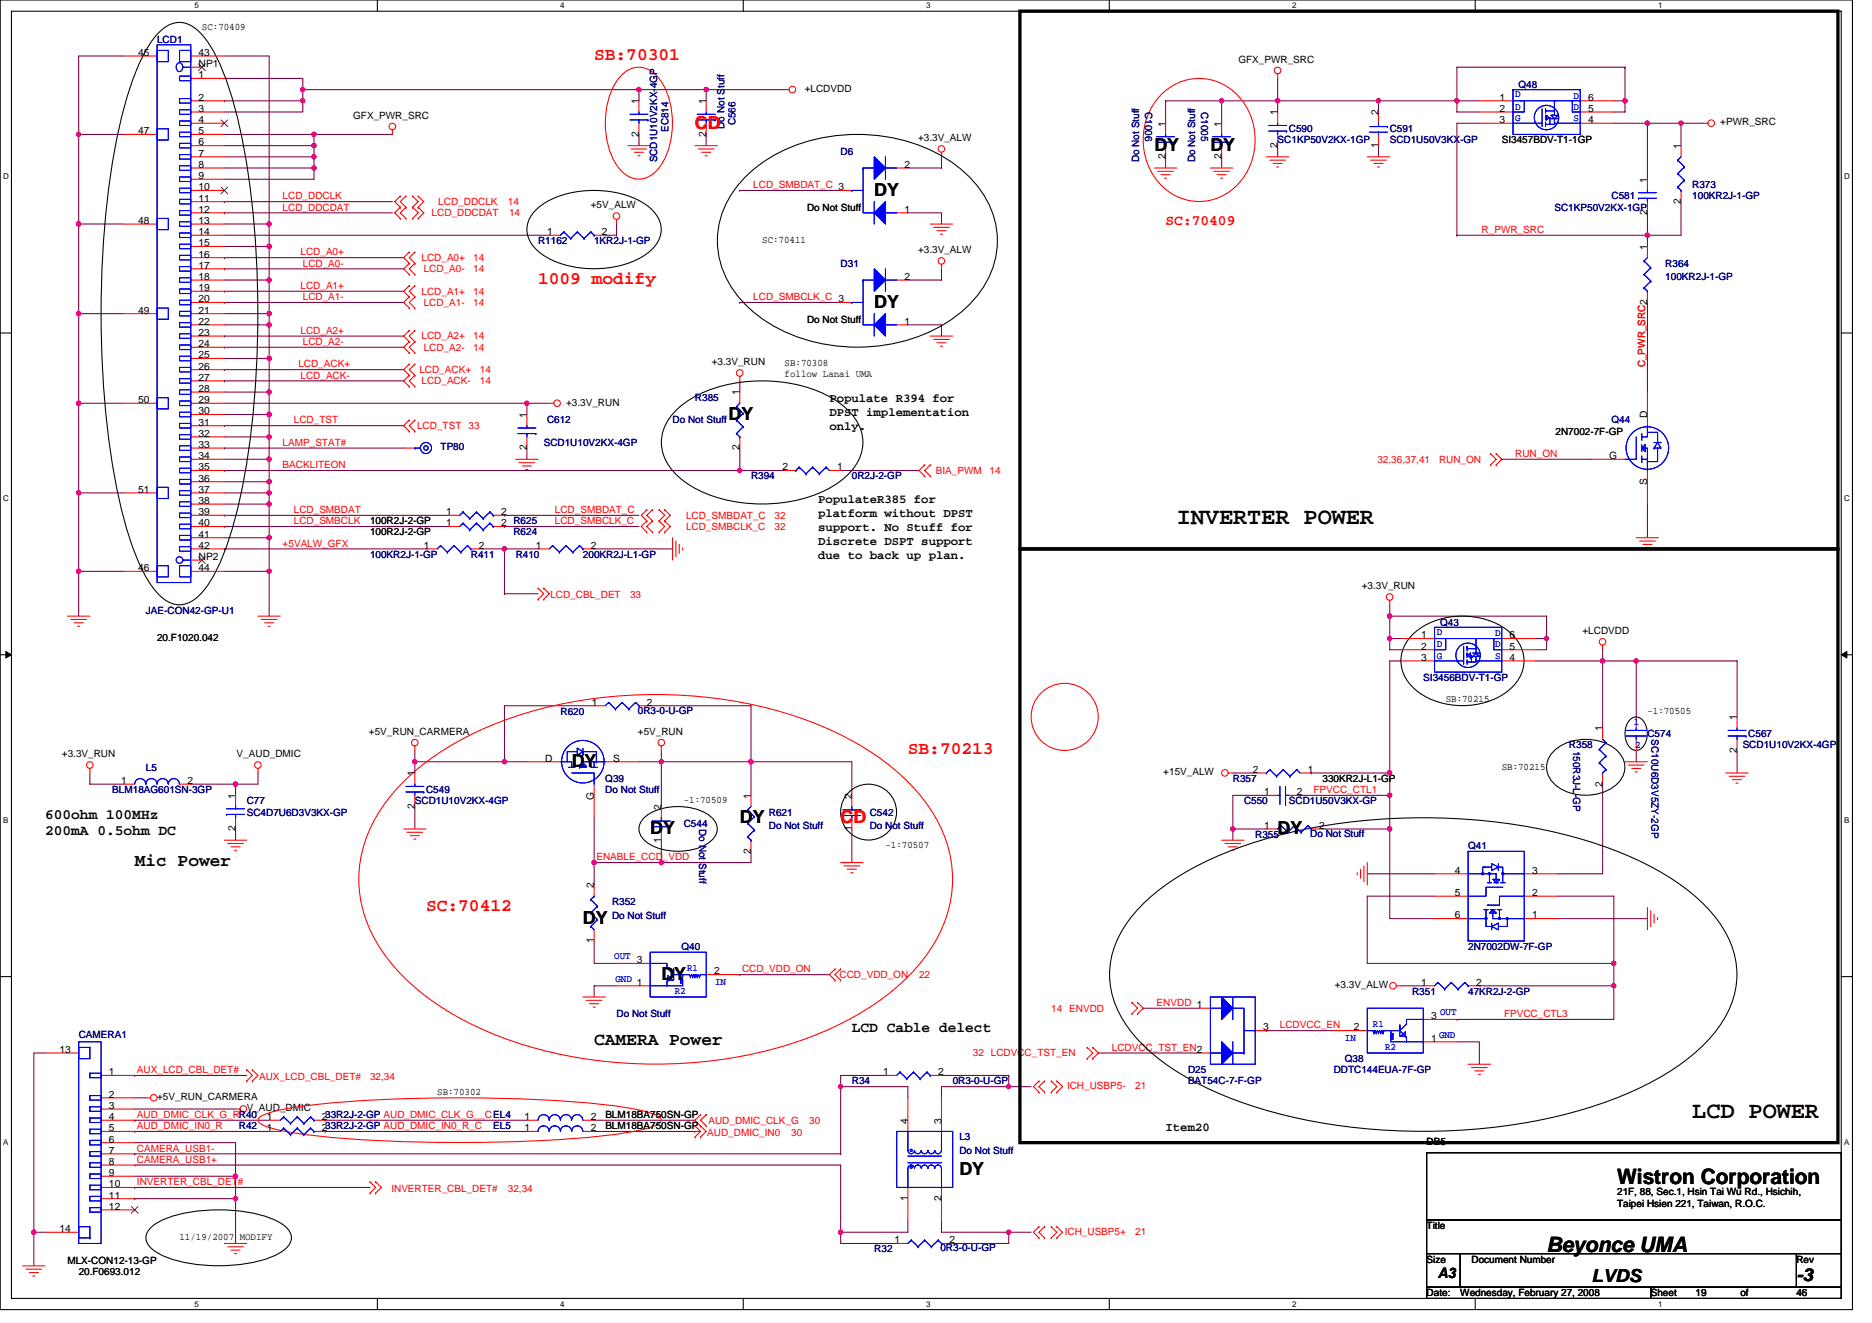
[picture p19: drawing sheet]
<svg xmlns="http://www.w3.org/2000/svg" width="297mm" height="210mm" viewBox="0 0 297 210" stroke-linecap="round" stroke-linejoin="round" font-family="sans-serif">
<defs><g id="words">
<g font-size="3.7">
<text x="186.7" y="83.1">INVERTER POWER</text>
<text x="268.5" y="177.4">LCD POWER</text>
</g>
<g font-size="3.4">
<text x="256.6" y="187.9">Wistron Corporation</text>
<text x="245.4" y="198.7">Beyonce UMA</text>
</g>
<g font-size="2.8" fill="#f00">
<text x="94.3" y="9.5">SB:70301</text>
<text x="110.3" y="20.4">CD</text>
<text x="85.4" y="45">1009 modify</text>
<text x="144.1" y="119.7">SB:70213</text>
<text x="133.4" y="130.7">CD</text>
<text x="67.6" y="144.6">SC:70412</text>
</g>
<g font-size="2.8">
<text x="183.2" y="24">DY</text>
<text x="192.1" y="24">DY</text>
<text x="138.7" y="31.1">DY</text>
<text x="138.7" y="48.9">DY</text>
<text x="115.6" y="66.7">DY</text>
<text x="90.7" y="121.8">DY</text>
<text x="117.4" y="130.7">DY</text>
<text x="21.4" y="137.5">Mic Power</text>
<text x="103.2" y="132.4">DY</text>
<text x="202.7" y="132.4">DY</text>
<text x="92.5" y="146.7">DY</text>
<text x="104.9" y="155.6">DY</text>
<text x="94.3" y="165.9">CAMERA Power</text>
<text x="152.2" y="186.5">DY</text>
<text x="252.5" y="203.5">LVDS</text>
<text x="285" y="203.3">-3</text>
</g>
<text font-size="2.3" fill="#f00" x="185" y="35.7">SC:70409</text>
<g font-size="2.3">
<text x="7.2" y="129.9">600ohm 100MHz</text>
<text x="7.2" y="132.6">200mA 0.5ohm DC</text>
<text x="135.2" y="163.7">LCD Cable delect</text>
<text x="228.2" y="202.9">A3</text>
</g>
<g font-size="1.9">
<text x="131.6" y="63.9">Populate R394 for</text>
<text x="131.6" y="66.1">DPST implementation</text>
<text x="131.6" y="68.3">only.</text>
<text x="129.8" y="79.9">PopulateR385 for</text>
<text x="129.8" y="82.1">platform without DPST</text>
<text x="129.8" y="84.3">support. No Stuff for</text>
<text x="129.8" y="86.5">Discrete DSPT support</text>
<text x="129.8" y="88.8">due to back up plan.</text>
<text x="185" y="179.4">Item20</text>
</g>
<g font-size="1.6">
<text x="32" y="4.8">SC:70409</text>
<text x="21.9" y="8.9">45</text>
<text x="31.5" y="8.9">43</text>
<text x="31.5" y="10.6">NP1</text>
<text x="196.5" y="9.9">GFX_PWR_SRC</text>
<text x="31.5" y="12.4">1</text>
<text x="31.5" y="16">2</text>
<text x="31.5" y="17.8">3</text>
<text x="101.4" y="16.5" transform="rotate(-90 101.4 16.5)">1</text>
<text x="112" y="16.5" transform="rotate(-90 112 16.5)">1</text>
<text x="127.7" y="14.6">+LCDVDD</text>
<text x="237.9" y="16">1</text>
<text x="237.9" y="17.8">2</text>
<text x="252" y="17.8">5</text>
<text x="252" y="16">6</text>
<text x="21.9" y="21.3">47</text>
<text x="31.5" y="19.5">4</text>
<text x="31.5" y="21.3">5</text>
<text x="31.5" y="23.1">6</text>
<text x="56" y="18.8">GFX_PWR_SRC</text>
<text x="101.4" y="21.7" transform="rotate(-90 101.4 21.7)">2</text>
<text x="112" y="21.7" transform="rotate(-90 112 21.7)">2</text>
<text x="145.7" y="22.4">+3.3V_ALW</text>
<text x="184.9" y="20.1" transform="rotate(-90 184.9 20.1)">1</text>
<text x="193.8" y="20.1" transform="rotate(-90 193.8 20.1)">1</text>
<text x="202.7" y="23.5" transform="rotate(-90 202.7 23.5)">2</text>
<text x="202.7" y="18.3" transform="rotate(-90 202.7 18.3)">1</text>
<text x="218.7" y="23.5" transform="rotate(-90 218.7 23.5)">1</text>
<text x="218.7" y="18.3" transform="rotate(-90 218.7 18.3)">2</text>
<text x="237.9" y="19.5">3</text>
<text x="238.3" y="22.8">SI3457BDV-T1-1GP</text>
<text x="252" y="19.5">4</text>
<text x="266.7" y="23.6" transform="rotate(-90 266.7 23.6)">1</text>
<text x="273" y="19.9">+PWR_SRC</text>
<text x="31.5" y="24.9">7</text>
<text x="31.5" y="26.6">8</text>
<text x="31.5" y="28.4">9</text>
<text x="143.5" y="26.6">2</text>
<text x="184.9" y="25.3" transform="rotate(-90 184.9 25.3)">2</text>
<text x="193.8" y="25.3" transform="rotate(-90 193.8 25.3)">2</text>
<text x="261.4" y="29" transform="rotate(-90 261.4 29)">1</text>
<text x="21.9" y="35.5">48</text>
<text x="31.5" y="30.2">10</text>
<text x="31.5" y="32">11</text>
<text x="31.5" y="33.8">12</text>
<text x="31.5" y="35.5">13</text>
<text x="93.7" y="33.1">+5V_ALW</text>
<text x="128.1" y="33.4">Do Not Stuff</text>
<text x="143.5" y="33.8">1</text>
<text x="261.4" y="34.2" transform="rotate(-90 261.4 34.2)">2</text>
<text x="266.7" y="32.4" transform="rotate(-90 266.7 32.4)">2</text>
<text x="31.5" y="37.3">14</text>
<text x="31.5" y="39.1">15</text>
<text x="31.5" y="40.9">16</text>
<text x="86.8" y="37.3">1</text>
<text x="95.5" y="37.3">2</text>
<text x="120.9" y="38.6">SC:70411</text>
<text x="145.7" y="40.2">+3.3V_ALW</text>
<text x="261.4" y="39.6" transform="rotate(-90 261.4 39.6)">1</text>
<text x="31.5" y="42.7">17</text>
<text x="31.5" y="44.4">18</text>
<text x="31.5" y="46.2">19</text>
<text x="31.5" y="48">20</text>
<text x="143.5" y="44.4">2</text>
<text x="21.9" y="49.8">49</text>
<text x="31.5" y="49.8">21</text>
<text x="31.5" y="51.5">22</text>
<text x="31.5" y="53.3">23</text>
<text x="128.1" y="51.2">Do Not Stuff</text>
<text x="143.5" y="51.5">1</text>
<text x="31.5" y="55.1">24</text>
<text x="31.5" y="56.9">25</text>
<text x="31.5" y="58.7">26</text>
<text x="112.9" y="58">+3.3V_RUN</text>
<text x="124.5" y="58.1">SB:70308</text>
<text x="124.5" y="59.8">follow Lanai UMA</text>
<text x="21.9" y="64">50</text>
<text x="31.5" y="60.4">27</text>
<text x="31.5" y="62.2">28</text>
<text x="31.5" y="64">29</text>
<text x="31.5" y="65.8">30</text>
<text x="89.8" y="64.4">+3.3V_RUN</text>
<text x="117.4" y="62.8" transform="rotate(-90 117.4 62.8)">1</text>
<text x="31.5" y="67.5">31</text>
<text x="31.5" y="69.3">32</text>
<text x="31.5" y="71.1">33</text>
<text x="83.6" y="71.5" transform="rotate(-90 83.6 71.5)">2</text>
<text x="83.6" y="66.3" transform="rotate(-90 83.6 66.3)">1</text>
<text x="117.4" y="71.5" transform="rotate(-90 117.4 71.5)">2</text>
<text x="246.8" y="69">2N7002-7F-GP</text>
<text x="261.4" y="66.3" transform="rotate(-90 261.4 66.3)">D</text>
<text x="31.5" y="72.9">34</text>
<text x="31.5" y="74.7">35</text>
<text x="31.5" y="76.4">36</text>
<text x="124.1" y="74.7">2</text>
<text x="132.9" y="74.7">1</text>
<text x="255.4" y="72.9">G</text>
<text x="261.4" y="77" transform="rotate(-90 261.4 77)">S</text>
<text x="21.9" y="78.2">51</text>
<text x="31.5" y="78.2">37</text>
<text x="31.5" y="80">38</text>
<text x="31.5" y="81.8">39</text>
<text x="31.5" y="83.5">40</text>
<text x="58.7" y="83.2">100R2J-2-GP</text>
<text x="70.8" y="81.8">1</text>
<text x="70.8" y="83.5">1</text>
<text x="79.5" y="81.8">2</text>
<text x="79.5" y="83.5">2 R625</text>
<text x="31.5" y="85.3">41</text>
<text x="31.5" y="87.1">42</text>
<text x="31.5" y="88.9">NP2</text>
<text x="58.7" y="85">100R2J-2-GP</text>
<text x="67.2" y="87.1">1</text>
<text x="76" y="87.1">2</text>
<text x="85" y="87.1">1</text>
<text x="93.7" y="87.1">2</text>
<text x="21.9" y="90.7">46</text>
<text x="31.5" y="90.7">44</text>
<text x="216.1" y="93.5">+3.3V_RUN</text>
<text x="24.9" y="101.7">20.F1020.042</text>
<text x="225.5" y="101.3">1</text>
<text x="239.5" y="101.3">6</text>
<text x="251.1" y="100.6">+LCDVDD</text>
<text x="225.5" y="103.1">2</text>
<text x="225.5" y="104.9">3</text>
<text x="239.5" y="104.9">4</text>
<text x="239.5" y="103.1">5</text>
<text x="93.9" y="112">1</text>
<text x="102.6" y="112">2</text>
<text x="229.4" y="111.5">SB:70215</text>
<text x="261.4" y="113.3">-1:70505</text>
<text x="58.5" y="116.6">+5V_RUN_CARMERA</text>
<text x="101.2" y="116.6">+5V_RUN</text>
<text x="254.3" y="116.1" transform="rotate(-90 254.3 116.1)">1</text>
<text x="275.6" y="119.5" transform="rotate(-90 275.6 119.5)">2</text>
<text x="275.6" y="114.3" transform="rotate(-90 275.6 114.3)">1</text>
<text x="9.8" y="120.2">+3.3V_RUN</text>
<text x="19.2" y="124.4">1</text>
<text x="29.7" y="124.4">2</text>
<text x="37.5" y="120.2">V_AUD_DMIC</text>
<text x="65.8" y="123.2" transform="rotate(-90 65.8 123.2)">1</text>
<text x="86.5" y="120.9">D</text>
<text x="97.3" y="120.9">S</text>
<text x="184.6" y="123">+15V_ALW</text>
<text x="198.8" y="122.7">2</text>
<text x="207.5" y="122.7">1</text>
<text x="209.8" y="124.1">330KR2J-L1-GP</text>
<text x="238.3" y="122.2">SB:70215</text>
<text x="254.3" y="124.8" transform="rotate(-90 254.3 124.8)">2</text>
<text x="37.4" y="132" transform="rotate(-90 37.4 132)">2</text>
<text x="37.4" y="126.8" transform="rotate(-90 37.4 126.8)">1</text>
<text x="65.8" y="128.4" transform="rotate(-90 65.8 128.4)">2</text>
<text x="94.3" y="127" transform="rotate(-90 94.3 127)">G</text>
<text x="104.9" y="128.5" transform="rotate(-90 104.9 128.5)">2</text>
<text x="108.5" y="127.5">-1:70509</text>
<text x="119.1" y="126.8" transform="rotate(-90 119.1 126.8)">1</text>
<text x="135.1" y="132" transform="rotate(-90 135.1 132)">1</text>
<text x="135.1" y="126.8" transform="rotate(-90 135.1 126.8)">2</text>
<text x="200.6" y="126.2">1</text>
<text x="200.6" y="131.6">1</text>
<text x="205.8" y="126.2">2</text>
<text x="209.3" y="131.6">2</text>
<text x="104.9" y="133.7" transform="rotate(-90 104.9 133.7)">1</text>
<text x="119.1" y="135.5" transform="rotate(-90 119.1 135.5)">2</text>
<text x="140.5" y="134.6">-1:70507</text>
<text x="94.3" y="141" transform="rotate(-90 94.3 141)">2</text>
<text x="230.8" y="138.7">4</text>
<text x="230.8" y="142.2">5</text>
<text x="243.1" y="142.2">2</text>
<text x="243.1" y="138.7">3</text>
<text x="94.3" y="149.7" transform="rotate(-90 94.3 149.7)">1</text>
<text x="230.8" y="145.8">6</text>
<text x="243.1" y="145.8">1</text>
<text x="101" y="152.9">3</text>
<text x="113.3" y="154.7">2</text>
<text x="101" y="156.4">1</text>
<text x="211.8" y="156.8">+3.3V_ALW</text>
<text x="225.5" y="156.4">1</text>
<text x="227.1" y="161.8">3</text>
<text x="234.2" y="156.4">2</text>
<text x="9.5" y="167.1">13</text>
<text x="200.4" y="163.6">3</text>
<text x="214.8" y="163.6">2</text>
<text x="227.1" y="165.3">1</text>
<text x="17.3" y="170.7">1</text>
<text x="69.4" y="173.7">SB:70302</text>
<text x="140.1" y="170.7">1</text>
<text x="148.9" y="170.7">2</text>
<text x="17.3" y="177.8">4</text>
<text x="17.3" y="176">3</text>
<text x="17.3" y="174.2">2</text>
<text x="17.3" y="179.6">5</text>
<text x="24.9" y="174.6">+5V_RUN_CARMERA</text>
<text x="39.2" y="176.4">V_AUD_DMIC</text>
<text x="42.4" y="179.6">1</text>
<text x="42.4" y="177.8">1</text>
<text x="51.1" y="179.6">233R2J-2-GP AUD_DMIC_IN0_R_C</text>
<text x="51.1" y="177.8">233R2J-2-GP AUD_DMIC_CLK_G__CEL4</text>
<text x="83.2" y="179.6">1</text>
<text x="83.2" y="177.8">1</text>
<text x="93.7" y="179.6">2</text>
<text x="93.7" y="177.8">2</text>
<text x="96.1" y="179.2">BLM18BA750SN-GP</text>
<text x="96.1" y="177.4">BLM18BA750SN-GP</text>
<text x="144" y="178.3" transform="rotate(-90 144 178.3)">4</text>
<text x="149.4" y="178.3" transform="rotate(-90 149.4 178.3)">3</text>
<text x="17.3" y="181.3">6</text>
<text x="17.3" y="183.1">7</text>
<text x="17.3" y="184.9">8</text>
<text x="226.4" y="181.7">DB5</text>
<text x="17.3" y="186.7">9</text>
<text x="17.3" y="188.4">10</text>
<text x="17.3" y="190.2">11</text>
<text x="144" y="190.6" transform="rotate(-90 144 190.6)">1</text>
<text x="149.4" y="190.6" transform="rotate(-90 149.4 190.6)">2</text>
<text x="256.6" y="189.7">21F, 88, Sec.1, Hsin Tai Wu Rd., Hsichih,</text>
<text x="256.6" y="191.5">Taipei Hsien 221, Taiwan, R.O.C.</text>
<text x="9.5" y="195.6">14</text>
<text x="17.3" y="192">12</text>
<text x="28.5" y="196.8">11/19/2007 MODIFY</text>
<text x="141.9" y="197.3">1</text>
<text x="150.6" y="197.3">2</text>
<text x="226.4" y="195.1">Title</text>
<text x="10.7" y="200.6">MLX-CON12-13-GP</text>
<text x="12.5" y="202.3">20.F0693.012</text>
<text x="226.4" y="200.4">Size</text>
<text x="233.5" y="200.4">Document Number</text>
<text x="285" y="200.4">Rev</text>
<text x="226.4" y="205.7">Date:</text>
<text x="231.7" y="205.7">Wednesday, February 27, 2008</text>
<text x="261.9" y="205.7">Sheet</text>
<text x="269" y="205.7">19</text>
<text x="276.2" y="205.7">of</text>
<text x="285" y="205.7">46</text>
</g>
<g font-size="1.6" fill="#000080">
<text x="24.9" y="6.8">LCD1</text>
<text x="181.7" y="17.8" transform="rotate(90 181.7 17.8)">C1006</text>
<text x="190.6" y="17.8" transform="rotate(90 190.6 17.8)">C1005</text>
<text x="241" y="14">Q48</text>
<text x="106.1" y="21" transform="rotate(-90 106.1 21)">EC814</text>
<text x="115" y="20.4" transform="rotate(-90 115 20.4)">Do Not Stuff</text>
<text x="116.7" y="19.9" transform="rotate(-90 116.7 19.9)">C566</text>
<text x="202.7" y="22.8">SC1KP50V2KX-1GP</text>
<text x="204.5" y="21">C590</text>
<text x="220.5" y="21">C591</text>
<text x="220.5" y="22.8">SCD1U50V3KX-GP</text>
<text x="104.3" y="25.8" transform="rotate(-90 104.3 25.8)">SCD1U10V2KX-4GP</text>
<text x="133.4" y="24.5">D6</text>
<text x="180.7" y="25.8" transform="rotate(-90 180.7 25.8)">Do Not Stuff</text>
<text x="189.6" y="25.8" transform="rotate(-90 189.6 25.8)">Do Not Stuff</text>
<text x="268.5" y="29.9">R373</text>
<text x="246.7" y="33.4">SC1KP50V2KX-1GP</text>
<text x="255.7" y="31.6">C581</text>
<text x="268.5" y="31.6">100KR2J-1-GP</text>
<text x="85.4" y="38.8">R1162</text>
<text x="94.3" y="38.8">1KR2J-1-GP</text>
<text x="133.4" y="42.3">D31</text>
<text x="264.2" y="42.3">R364</text>
<text x="264.2" y="44.5">100KR2J-1-GP</text>
<text x="110.3" y="63.6">R385</text>
<text x="69.9" y="71.5">TP80</text>
<text x="86.3" y="70.8">SCD1U10V2KX-4GP</text>
<text x="86.8" y="67.2">C612</text>
<text x="106.7" y="67.2">Do Not Stuff</text>
<text x="255.7" y="67.2">Q44</text>
<text x="119.2" y="76.1">R394</text>
<text x="135.2" y="76.1">0R2J-2-GP</text>
<text x="58.7" y="88.5">100KR2J-1-GP</text>
<text x="74.7" y="88.5">R411</text>
<text x="81.5" y="85">R624</text>
<text x="81.8" y="88.5">R410</text>
<text x="92.5" y="88.5">200KR2J-L1-GP</text>
<text x="23.2" y="97.4">JAE-CON42-GP-U1</text>
<text x="228.5" y="99.4">Q43</text>
<text x="88.9" y="113.4">R620</text>
<text x="101.2" y="113.3">0R3-0-U-GP</text>
<text x="225.8" y="108.1">SI3456BDV-T1-GP</text>
<text x="249" y="118.8">R358</text>
<text x="249.6" y="119.1" transform="rotate(90 249.6 119.1)">150R3J-L-GP</text>
<text x="261.4" y="117">C574</text>
<text x="262.1" y="117.3" transform="rotate(90 262.1 117.3)">SC10U6D3V5ZY-2GP</text>
<text x="276.5" y="118.8">SCD1U10V2KX-4GP</text>
<text x="277.4" y="117">C567</text>
<text x="17.8" y="125.9">BLM18AG601SN-3GP</text>
<text x="23.2" y="122.3">L5</text>
<text x="67.6" y="125.9">C549</text>
<text x="96.1" y="124.1">Q39</text>
<text x="96.1" y="125.9">Do Not Stuff</text>
<text x="195.6" y="124.1">R357</text>
<text x="39.2" y="127.7">C77</text>
<text x="39.2" y="129.4">SC4D7U6D3V3KX-GP</text>
<text x="65.8" y="127.7">SCD1U10V2KX-4GP</text>
<text x="108.5" y="131.2">C544</text>
<text x="110.9" y="131.6" transform="rotate(90 110.9 131.6)">Do Not Stuff</text>
<text x="122" y="129.4">R621</text>
<text x="122" y="131.6">Do Not Stuff</text>
<text x="138" y="129.4">C542</text>
<text x="138" y="131.6">Do Not Stuff</text>
<text x="197.4" y="127.7">C550</text>
<text x="204.5" y="127.7">SCD1U50V3KX-GP</text>
<text x="199.2" y="133">R355</text>
<text x="207.9" y="132.8">Do Not Stuff</text>
<text x="233" y="134.8">Q41</text>
<text x="97.1" y="143.7">R352</text>
<text x="97.1" y="145.8">Do Not Stuff</text>
<text x="108.1" y="150.8">Q40</text>
<text x="233" y="150.8">2N7002DW-7F-GP</text>
<text x="97.8" y="161.4">Do Not Stuff</text>
<text x="224.1" y="157.9">R351</text>
<text x="233" y="157.9">47KR2J-2-GP</text>
<text x="12.5" y="164.8">CAMERA1</text>
<text x="135.2" y="172.1">R34</text>
<text x="151.2" y="172.1">0R3-0-U-GP</text>
<text x="188.5" y="170.3">D25</text>
<text x="188.5" y="172.1">BAT54C-7-F-GP</text>
<text x="211.6" y="170.3">DDTC144EUA-7F-GP</text>
<text x="213.4" y="168.6">Q38</text>
<text x="37.9" y="179.2">R42</text>
<text x="78.3" y="179.2">EL5</text>
<text x="152.2" y="181">L3</text>
<text x="152.2" y="183.1">Do Not Stuff</text>
<text x="138.7" y="198.8">R32</text>
<text x="149.2" y="198.6">0R3-0-U-GP</text>
</g>
<g font-size="1.6" fill="#00f">
<text x="240.4" y="15.5">D</text>
<text x="240.4" y="17.4">D</text>
<text x="249.7" y="15.6">D</text>
<text x="249.7" y="17.4">D</text>
<text x="240.4" y="19.2">G</text>
<text x="249.7" y="19.2">S</text>
<text x="228" y="100.8">D</text>
<text x="237.2" y="101">D</text>
<text x="228" y="102.8">D</text>
<text x="228" y="104.5">G</text>
<text x="237.2" y="102.8">D</text>
<text x="237.2" y="104.5">S</text>
<text x="259.3" y="115">1</text>
<text x="259.5" y="118.8">2</text>
<text x="97.5" y="152.2">OUT</text>
<text x="97.7" y="155.9">GND</text>
<text x="109" y="154.2">R1</text>
<text x="107.1" y="157.7">R2</text>
<text x="113.5" y="156.3">IN</text>
<text x="228.5" y="161.1">OUT</text>
<text x="213.4" y="165.2">IN</text>
<text x="217.8" y="163">R1</text>
<text x="219.8" y="166.6">R2</text>
<text x="228.3" y="164.8">GND</text>
</g>
<g font-size="1.6" fill="#f00">
<text x="119.5" y="29.9">LCD_SMBDAT_C 3</text>
<text x="44.8" y="31.6">LCD_DDCLK</text>
<text x="44.8" y="33.4">LCD_DDCDAT</text>
<text x="68.5" y="34.3">LCD_DDCDAT</text>
<text x="69.6" y="32.5">LCD_DDCLK</text>
<text x="80.6" y="32.5">14</text>
<text x="80.8" y="34.3">14</text>
<text x="47.7" y="40.5">LCD_A0+</text>
<text x="66.9" y="41.4">LCD_A0+</text>
<text x="75.1" y="41.4">14</text>
<text x="235.1" y="37">R_PWR_SRC</text>
<text x="47.7" y="45.9">LCD_A1+</text>
<text x="48" y="47.6">LCD_A1-</text>
<text x="48" y="42.3">LCD_A0-</text>
<text x="66.9" y="46.8">LCD_A1+</text>
<text x="67.2" y="43.2">LCD_A0-</text>
<text x="75.1" y="46.8">14</text>
<text x="75.1" y="43.2">14</text>
<text x="119.5" y="47.6">LCD_SMBCLK_C 3</text>
<text x="47.7" y="53">LCD_A2+</text>
<text x="66.9" y="53.9">LCD_A2+</text>
<text x="67.2" y="48.5">LCD_A1-</text>
<text x="75.1" y="53.9">14</text>
<text x="75.1" y="48.5">14</text>
<text x="47.3" y="58.3">LCD_ACK+</text>
<text x="48" y="54.8">LCD_A2-</text>
<text x="66.5" y="59.2">LCD_ACK+</text>
<text x="67.2" y="55.6">LCD_A2-</text>
<text x="75.1" y="55.6">14</text>
<text x="76.1" y="59.2">14</text>
<text x="261" y="58.3" transform="rotate(-90 261 58.3)">C_PWR_SRC2</text>
<text x="47.7" y="60.1">LCD_ACK-</text>
<text x="66.9" y="61">LCD_ACK-</text>
<text x="76.1" y="61">14</text>
<text x="44.8" y="70.8">LAMP_STAT#</text>
<text x="46.6" y="67.2">LCD_TST</text>
<text x="66.2" y="68.1">LCD_TST</text>
<text x="74.4" y="68.1">33</text>
<text x="44.8" y="74.3">BACKLITEON</text>
<text x="148.5" y="75.2">BIA_PWM</text>
<text x="157" y="75.2">14</text>
<text x="218.6" y="73.4">32,36,37,41</text>
<text x="228.3" y="73.4">RUN_ON</text>
<text x="240.4" y="72.5">RUN_ON</text>
<text x="46.6" y="83.2">LCD_SMBCLK</text>
<text x="46.6" y="81.4">LCD_SMBDAT</text>
<text x="88" y="83.2">LCD_SMBCLK_C</text>
<text x="88" y="81.4">LCD_SMBDAT_C</text>
<text x="108.9" y="82.3">LCD_SMBDAT_C</text>
<text x="122.9" y="82.3">32</text>
<text x="44.8" y="86.8">+5VALW_GFX</text>
<text x="108.9" y="84.1">LCD_SMBCLK_C</text>
<text x="122.9" y="84.1">32</text>
<text x="87.3" y="94.9">LCD_CBL_DET</text>
<text x="100" y="94.9">33</text>
<text x="208.4" y="125.9">FPVCC_CTL1</text>
<text x="94.6" y="136.5">ENABLE_CCD_VDD</text>
<text x="117.7" y="154.3">CCD_VDD_ON</text>
<text x="133.2" y="155.2">CCD_VDD_ON</text>
<text x="145.8" y="155.2">22</text>
<text x="166.8" y="160.5">14 ENVDD</text>
<text x="183.5" y="159.7">ENVDD 1</text>
<text x="238.7" y="161.4">FPVCC_CTL3</text>
<text x="154.4" y="167.7">32 LCDVCC_TST_EN</text>
<text x="176.4" y="166.8">LCDVCC_TST_EN2</text>
<text x="203.1" y="163.2">LCDVCC_EN</text>
<text x="21.7" y="170.3">AUX_LCD_CBL_DET#</text>
<text x="41.1" y="171.4">AUX_LCD_CBL_DET#</text>
<text x="58.7" y="171.4">32,34</text>
<text x="169.3" y="172.8">ICH_USBP5-</text>
<text x="180.1" y="172.8">21</text>
<text x="21.7" y="177.4">AUD_DMIC_CLK_G_RR40</text>
<text x="21.7" y="179.2">AUD_DMIC_IN0_R</text>
<text x="112.4" y="178.3">AUD_DMIC_CLK_G</text>
<text x="128.4" y="178.3">30</text>
<text x="21.7" y="184.6">CAMERA_USB1+</text>
<text x="21.7" y="182.8">CAMERA_USB1-</text>
<text x="112.2" y="180.3">AUD_DMIC_IN0</text>
<text x="125.6" y="180.3">30</text>
<text x="21.7" y="188.1">INVERTER_CBL_DET#</text>
<text x="62.1" y="189.2">INVERTER_CBL_DET#</text>
<text x="80.6" y="189.2">32,34</text>
<text x="168.9" y="195.9">ICH_USBP5+</text>
<text x="180.1" y="195.9">21</text>
</g>
<g font-size="1.3">
<text x="30.8" y="1.3">5</text>
<text x="88.9" y="1.3">4</text>
<text x="147" y="1.3">3</text>
<text x="205" y="1.3">2</text>
<text x="263.1" y="1.3">1</text>
<text x=".5" y="28.4">D</text>
<text x="292.6" y="28.4">D</text>
<text x=".5" y="79.5">C</text>
<text x="292.6" y="79.5">C</text>
<text x=".5" y="130.6">B</text>
<text x="292.6" y="130.6">B</text>
<text x=".5" y="181.7">A</text>
<text x="292.6" y="181.7">A</text>
<text x="30.8" y="207.4">5</text>
<text x="88.9" y="207.4">4</text>
<text x="147" y="207.4">3</text>
<text x="205" y="207.4">2</text>
<text x="263.1" y="207.4">1</text>
</g>
</g></defs>
<path d="M0 0h293.9v207.9h-293.9zM1.8 1.8h290.4v204.3h-290.4z" fill="none" stroke="#000" stroke-width=".17"/>
<g fill="#fff">
<path d="M30.8 .2h.7v1.4h-.7z"/>
<path d="M30.8 206.3h.7v1.4h-.7z"/>
</g>
<path d="M59.9 0v1.8M59.9 206.1v1.8" fill="none" stroke="#000" stroke-width=".17"/>
<g fill="#fff">
<path d="M88.9 .2h.7v1.4h-.7z"/>
<path d="M88.9 206.3h.7v1.4h-.7z"/>
</g>
<path d="M117.9 0v1.8M117.9 206.1v1.8" fill="none" stroke="#000" stroke-width=".17"/>
<g fill="#fff">
<path d="M147 .2h.7v1.4h-.7z"/>
<path d="M147 206.3h.7v1.4h-.7z"/>
</g>
<path d="M176 0v1.8M176 206.1v1.8" fill="none" stroke="#000" stroke-width=".17"/>
<g fill="#fff">
<path d="M205 .2h.7v1.4h-.7z"/>
<path d="M205 206.3h.7v1.4h-.7z"/>
</g>
<path d="M234.1 0v1.8M234.1 206.1v1.8" fill="none" stroke="#000" stroke-width=".17"/>
<g fill="#fff">
<path d="M263.1 .2h.7v1.4h-.7z"/>
<path d="M263.1 206.3h.7v1.4h-.7z"/>
<path d="M.5 27.3h.9v1.4h-.9z"/>
<path d="M292.6 27.3h.9v1.4h-.9z"/>
<path d="M.5 78.4h.9v1.4h-.9z"/>
<path d="M292.6 78.4h.9v1.4h-.9z"/>
</g>
<path d="M0 52.9h1.8M292.2 52.9h1.7" fill="none" stroke="#000" stroke-width=".17"/>
<g fill="#fff">
<path d="M.5 129.5h.8v1.4h-.8z"/>
<path d="M292.6 129.5h.9v1.4h-.9z"/>
</g>
<path d="M0 103.9h1.8M292.2 103.9h1.7" fill="none" stroke="#000" stroke-width=".17"/>
<path d="M.9 103.4l.9 .5-.9 .5zM292.2 103.9l.8-.5v1z" fill="#000" stroke="#000" stroke-width=".16"/>
<g fill="#fff">
<path d="M.5 180.5h.8v1.4h-.8z"/>
<path d="M292.6 180.5h.9v1.4h-.9z"/>
</g>
<g fill="none" stroke="#000" stroke-width=".17">
<path d="M25 5.3a4.5 4.5 0 0 1 4.4-1.6 6.5 6.5 0 0 1 3.3 2.6 31.4 31.4 0 0 1 4.3 9.7 128.5 128.5 0 0 1 3.9 33.8 128.6 128.6 0 0 1-3.9 33.7 31.5 31.5 0 0 1-4.3 9.7 5.9 5.9 0 0 1-4.2 2.8 4.8 4.8 0 0 1-3.5-1.8 24 24 0 0 1-4.4-8.6 107.3 107.3 0 0 1-4.3-26.1 151.9 151.9 0 0 1 2.5-39 46.4 46.4 0 0 1 4.6-13zM85.1 33.3a13.4 13.4 0 0 1 9.2-3.1 13.4 13.4 0 0 1 9.2 3.1 4.1 4.1 0 0 1 0 6.3 13.4 13.4 0 0 1-9.2 3.1 13.3 13.3 0 0 1-9.2-3.1 4.1 4.1 0 0 1 0-6.3zM117.9 28.5a24.7 24.7 0 0 1 18.1-7.2 25.1 25.1 0 0 1 18.2 7.2 13.7 13.7 0 0 1 0 19.4 24.7 24.7 0 0 1-18.2 7.2 25 25 0 0 1-18.1-7.2 13.7 13.7 0 0 1 0-19.4zM107.1 65.3a17.7 17.7 0 0 1 10.4-4.6 22.9 22.9 0 0 1 15.3 3 8.3 8.3 0 0 1 4.1 6.5 7.6 7.6 0 0 1-3.1 5.8 21.3 21.3 0 0 1-14.6 3.9 19.7 19.7 0 0 1-11.2-3.9 7 7 0 0 1-2.7-7.9l.5-1zM224.3 100.5a12.2 12.2 0 0 1 15.5 0 5.6 5.6 0 0 1 0 8.7 12.2 12.2 0 0 1-15.5 0 5.6 5.6 0 0 1 0-8.7zM246.6 119.2a7.9 7.9 0 0 1 10 0 3.5 3.5 0 0 1-.6 5.7 7.9 7.9 0 0 1-9.4-.5 3.5 3.5 0 0 1 0-5.2zM258.7 114.2a1.5 1.5 0 0 1 2.4 .9 3.2 3.2 0 0 1-1 3.9 1.54 1.54 0 0 1-2-1.2 3.5 3.5 0 0 1 .6-3.6zM102.2 129.8a9 9 0 0 1 8.5-1.3 4.6 4.6 0 0 1 3 2.4 2.54 2.54 0 0 1-1.4 2.9 9.6 9.6 0 0 1-9.5 0 2.47 2.47 0 0 1-.6-4zM0 155h1.8M181.3 143.5a43.3 43.3 0 0 1 16.7-9.5 93.9 93.9 0 0 1 47.2-2.3 60.3 60.3 0 0 1 20 7.8 25.1 25.1 0 0 1 8.6 8.6 13.4 13.4 0 0 1-.9 14.7 30.5 30.5 0 0 1-11.9 9.5 76.3 76.3 0 0 1-28.4 7 89.1 89.1 0 0 1-37.2-4.9 38.2 38.2 0 0 1-15.4-10.1 13.9 13.9 0 0 1-2.9-14.6 18.8 18.8 0 0 1 4.2-6.2zM292.2 155h1.7M24.1 194.7a12.6 12.6 0 0 1 6.1-2.3 25.1 25.1 0 0 1 13.6 1.3 3.7 3.7 0 0 1 2.4 2.7 2.88 2.88 0 0 1-1.5 2.3 19.6 19.6 0 0 1-10 2.2 19.6 19.6 0 0 1-10-2.2 2.61 2.61 0 0 1-1.4-2.9l.3-.5z"/>
<path d="M226.4 199h5.3v5.3h-5.3zM226.4 183h65.8v10.6h-65.8zM226.4 193.6h65.8v5.4h-65.8zM231.7 199h53.3v5.3h-53.3zM285 199h7.2v5.3h-7.2zM226.4 204.3h35.5v1.8h-35.5zM261.9 204.3h30.3v1.8h-30.3z"/>
<circle cx="137.8" cy="128.9" r="4.4"/>
</g>
<g fill="none" stroke="#800040" stroke-width=".17">
<path d="M19.6 8.9h-7.1v12.4M35.6 8.9h7.1v26.7M35.6 12.4h12.4v1.8M35.6 16h.1M35.6 16h12.4M48 14.2v1.8M48 16v1.8h-12.4M48 14.2h53.4v1.8M48 14.2h.1M101.4 14.2h10.7v1.8M101.4 14.2h.1M112.1 14.2h.1"/>
<path d="M112.1 14.2h12.4M185 16h.1M185 16v3.6M185 16h8.8M202.7 16v1.8M202.7 16h.1M202.7 12.4v3.6M202.7 16h-8.9v3.6M202.7 16h28.5M218.7 16v1.8M218.7 16h.1M231.2 16h3.5"/>
<path d="M231.2 16v1.8h3.5M234.7 19.6h-3.5v17.7M256.1 19.6h5.3M256.1 16h1.7M257.8 10.7h.1M257.8 10.7h-26.6v5.3M257.8 16v1.8h-1.7M257.8 10.7v5.3M261.4 19.6v8.8M261.4 19.6h.1M261.4 19.6h5.3M266.7 19.6h3.6"/>
<path d="M266.7 19.6h.1M266.7 19.6v3.5M12.5 21.3h.1M12.5 35.6v14.2h7.1M12.5 35.6h.1M12.5 21.3h7.1M12.5 35.6h7.1M12.5 21.3v14.3M35.6 32h.1M35.6 33.8h.1M35.6 35.6h7.1v3.5M35.6 37.3h51.6"/>
<path d="M35.6 39.1h7.1v5.3M35.6 24.9h14.2M35.6 26.7h14.2M35.6 23.1h14.2M35.6 21.3h14.2M35.6 32h26.7M35.6 33.8h26.7M42.7 35.6h.1M42.7 39.1h.1M49.8 24.9h.1M49.8 26.7h.1M49.8 26.7v1.7h-14.2"/>
<path d="M49.8 23.1h.1M49.8 21.3v1.8M49.8 23.1v3.6M49.8 21.3h12.5M49.8 21.3h.1M96.1 37.3h1.7M97.8 35.6v1.7M97.8 37.3h.1M101.4 21.3v1.8M112.1 21.3v1.8M117.4 30.2h.1M117.4 30.2h16"/>
<path d="M144.1 33.8h5.3v1.8M149.4 24.9v1.8h-5.3M185 24.9v1.8M193.8 24.9v1.8M202.7 23.1v1.8M218.7 23.1v1.8M231.2 37.3h.1M261.4 33.8v3.5M261.4 37.3h.1M261.4 37.3v1.8M266.7 32v5.3h-35.5M12.5 49.8v14.2h7.1"/>
<path d="M12.5 49.8h.1M35.6 58.7h.1M35.6 53.3h.1M35.6 55.1h.1M35.6 49.8h7.1v1.8M35.6 51.6h7.1v5.3M35.6 46.2h.1M35.6 48h.1M35.6 44.4h7.1v5.4M35.6 40.9h.1M35.6 42.7h.1M35.6 58.7h28.4"/>
<path d="M35.6 53.3h28.4M35.6 55.1h28.4M35.6 56.9h7.1M35.6 46.2h28.4M35.6 48h28.4M35.6 40.9h28.4M35.6 42.7h28.4M42.7 56.9h.1M42.7 51.6h.1M42.7 44.4h.1M42.7 49.8h.1M42.7 56.9v5.3"/>
<path d="M117.4 48h.1M117.4 48h16M144.1 51.6h5.3v1.7M149.4 42.7v1.7h-5.3M261.4 48h.1M261.4 48v14.2M12.5 78.2h.1M12.5 64v14.2h7.1M12.5 64h.1M12.5 78.2v19.6M35.6 67.6h.1M35.6 71.1h.1"/>
<path d="M35.6 74.7h.1M35.6 64h48M35.6 62.2h7.1v3.6M35.6 69.3h7.1v3.6M35.6 60.5h.1M35.6 72.9h7.1M35.6 67.6h28.4M35.6 71.1h28.4M35.6 74.7h88.9M35.6 76.5h7.1M35.6 65.8h7.1M35.6 78.2h7.1"/>
<path d="M35.6 60.5h28.4M42.7 72.9h.1M42.7 72.9v3.6M42.7 76.5h.1M42.7 76.5v1.7M42.7 65.8h.1M42.7 69.3h.1M42.7 78.2h.1M42.7 62.2h.1M42.7 65.8v3.5M42.7 78.2v1.8M83.6 71.1v1.8"/>
<path d="M83.6 64h.1M83.6 64v1.8M83.6 64h3.6M117.4 71.1v3.6M117.4 60.5v1.7M117.4 74.7h.1M133.4 74.7h12.4M238.3 72.9h.1M238.3 72.9h14.2M12.5 90.7h.1M12.5 90.7h7.1M35.6 90.7h7.1v7.1"/>
<path d="M35.6 87.1h.1M35.6 85.3h7.1v5.4M35.6 80h7.1v5.3M35.6 83.6h.1M35.6 81.8h.1M35.6 87.1h32M35.6 83.6h35.6M35.6 81.8h35.6M42.7 80h.1M42.7 90.7h.1M42.7 85.3h.1M76.5 87.1h3.5"/>
<path d="M80 94.2h.1M80 94.2h5.4M80 87.1h5.4M80 83.6h.1M80 81.8h.1M80 87.1v7.1M80 83.6h21.4M80 81.8h21.4M94.3 87.1h12.4M220.5 97.8v3.5M220.5 97.8h.1M220.5 97.8h24.9v3.5"/>
<path d="M220.5 96v1.8M261.4 80v5.3M65.8 119.1v1.8M80 112h.1M80 112h14.3M80 112v8.9M103.2 112h16v8.9M104.9 119.1v1.8M220.5 101.3h.1M220.5 101.3v1.8h1.8M220.5 101.3h1.8M222.3 104.9h-1.8v21.3"/>
<path d="M243.6 104.9h10.7M243.6 101.3h1.8M245.4 101.3v1.8h-1.8M245.4 101.3h.1M254.3 104.9h.1M254.3 103.1v1.8M254.3 104.9v10.7M254.3 104.9h5.3M259.6 104.9h.1M259.6 104.9h16v8.9M259.6 119.1v1.8M259.6 104.9v8.9"/>
<path d="M275.6 119.1v3.6M14.3 122.7v1.8h5.3M30.3 124.5h7.1M37.4 124.5h.1M37.4 124.5v1.7M37.4 131.6v1.7M40.9 122.7v1.8h-3.5M65.8 120.9v1.8M65.8 128v3.6M65.8 120.9h.1M65.8 120.9h14.2M80 120.9h3.6"/>
<path d="M94.3 136.9v3.6M94.3 129.8v7.1M94.3 136.9h.1M101.4 120.9h3.5M104.9 120.9h.1M104.9 136.9h.1M104.9 133.3v3.6M104.9 120.9h30.3v5.3M104.9 120.9v7.1M119.2 120.9h.1M119.2 135.1v1.8h-24.9M119.2 120.9v5.3"/>
<path d="M135.2 131.6v5.3M195.6 122.7h3.6M195.6 131.6h.1M195.6 131.6v1.7M201 126.2h-5.4v5.4h5.4M206.3 126.2h.1M206.3 126.2h14.2M208.1 122.7h.1M208.1 122.7h12.4M209.8 131.6h10.7M217 138.7h10.6M220.5 131.6h.1"/>
<path d="M220.5 131.6v14.2h7.1M220.5 126.2v5.4M254.3 124.5v14.2h-7.1M94.3 149.4v3.5h3.5M97.8 156.5h-3.5v1.7M117.4 154.7h.1M117.4 154.7h14.2M222.3 156.5h3.5M227.6 142.2h-10.6v10.7h39.1M234.7 156.5h21.4M247.2 142.2h8.9v10.7M247.2 145.8h14.2"/>
<path d="M256.1 156.5h.1M256.1 152.9h.1M256.1 152.9v8.9h-24.9M7.2 167.1h-1.8v28.5h1.8M21.4 174.2h1.8M21.4 176h16M21.4 177.8h.1M21.4 179.6h.1M21.4 170.7h.1M21.4 177.8h21.3M21.4 179.6h21.3M21.4 170.7h17.8"/>
<path d="M51.6 179.6h.1M51.6 177.8h.1M51.6 177.8h32M51.6 179.6h32M94.3 179.6h16M94.3 177.8h16M133.4 172.5v10.6M140.5 170.7h-7.1v1.8h10.7v1.7M149.4 170.7h10.7M160.1 170.7v1.8h3.5M160.1 170.7h.1M160.1 172.5h-10.7v1.7"/>
<path d="M174.3 167.1h.1M174.3 167.1h16M181.4 160h.1M181.4 160h8.9M201 163.6h.1M201 163.6h10.6M231.2 161.8h.1M231.2 165.4h3.5v3.5M5.4 195.6h.1M5.4 195.6v5.3M21.4 184.9h.1M21.4 183.1h.1"/>
<path d="M21.4 181.4h16v5.3M21.4 190.2h.1M21.4 188.5h.1M21.4 186.7h16M21.4 184.9h112v10.7M21.4 183.1h112M21.4 190.2h16M21.4 188.5h37.3M37.4 190.2v7.2M37.4 186.7h.1M37.4 186.7v3.5M133.4 195.6h.1"/>
<path d="M133.4 195.6v1.8h8.9M133.4 183.1h.1M144.1 193.8v1.8h-10.7M149.4 193.8v1.8h10.7M160.1 195.6v1.8h-8.9M160.1 195.6h.1M160.1 195.6h3.5"/>
</g>
<g fill="#f0f" stroke="#f0f" stroke-width=".17">
<circle cx="220.5" cy="101.3" r=".35"/>
<circle cx="220.5" cy="122.7" r=".35"/>
<circle cx="220.5" cy="126.2" r=".35"/>
<circle cx="259.6" cy="104.9" r=".35"/>
<circle cx="195.6" cy="131.6" r=".35"/>
<circle cx="254.3" cy="104.9" r=".35"/>
<circle cx="261.4" cy="19.5" r=".35"/>
<circle cx="231.2" cy="16" r=".35"/>
<circle cx="218.7" cy="16" r=".35"/>
<circle cx="266.7" cy="19.5" r=".35"/>
<circle cx="202.7" cy="16" r=".35"/>
<circle cx="261.4" cy="37.3" r=".35"/>
<circle cx="37.4" cy="124.4" r=".35"/>
<circle cx="133.4" cy="195.6" r=".35"/>
<circle cx="160" cy="195.6" r=".35"/>
<circle cx="160" cy="172.5" r=".35"/>
<circle cx="220.5" cy="131.6" r=".35"/>
<circle cx="257.8" cy="16" r=".35"/>
<circle cx="245.4" cy="101.3" r=".35"/>
<circle cx="220.5" cy="97.8" r=".35"/>
<circle cx="5.4" cy="195.6" r=".35"/>
<circle cx="37.4" cy="190.2" r=".35"/>
<circle cx="256.1" cy="156.5" r=".35"/>
<circle cx="256.1" cy="152.9" r=".35"/>
<circle cx="42.7" cy="72.9" r=".35"/>
<circle cx="12.5" cy="90.7" r=".35"/>
<circle cx="12.5" cy="78.2" r=".35"/>
<circle cx="83.6" cy="64" r=".35"/>
<circle cx="117.4" cy="74.7" r=".35"/>
<circle cx="12.5" cy="21.3" r=".35"/>
<circle cx="12.5" cy="35.5" r=".35"/>
<circle cx="112" cy="14.2" r=".35"/>
<circle cx="101.4" cy="14.2" r=".35"/>
<circle cx="48" cy="16" r=".35"/>
<circle cx="42.7" cy="76.4" r=".35"/>
<circle cx="42.7" cy="65.8" r=".35"/>
<circle cx="42.7" cy="69.3" r=".35"/>
<circle cx="49.8" cy="24.9" r=".35"/>
<circle cx="49.8" cy="26.7" r=".35"/>
<circle cx="49.8" cy="23.1" r=".35"/>
<circle cx="12.5" cy="49.8" r=".35"/>
<circle cx="42.7" cy="78.2" r=".35"/>
<circle cx="42.7" cy="80" r=".35"/>
<circle cx="80" cy="87.1" r=".35"/>
<circle cx="42.7" cy="35.5" r=".35"/>
<circle cx="12.5" cy="64" r=".35"/>
<circle cx="42.7" cy="90.7" r=".35"/>
<circle cx="42.7" cy="56.9" r=".35"/>
<circle cx="42.7" cy="62.2" r=".35"/>
<circle cx="42.7" cy="85.3" r=".35"/>
<circle cx="49.8" cy="21.3" r=".35"/>
<circle cx="42.7" cy="51.5" r=".35"/>
<circle cx="42.7" cy="39.1" r=".35"/>
<circle cx="42.7" cy="44.4" r=".35"/>
<circle cx="42.7" cy="49.8" r=".35"/>
<circle cx="104.9" cy="120.9" r=".35"/>
<circle cx="104.9" cy="136.9" r=".35"/>
<circle cx="119.2" cy="120.9" r=".35"/>
<circle cx="80" cy="120.9" r=".35"/>
<circle cx="65.8" cy="120.9" r=".35"/>
<circle cx="48" cy="14.2" r=".35"/>
<circle cx="37.4" cy="186.7" r=".35"/>
<circle cx="133.4" cy="172.5" r=".35"/>
<circle cx="193.8" cy="16" r=".35"/>
<circle cx="94.3" cy="136.9" r=".35"/>
</g>
<g fill="none" stroke="#f00" stroke-width=".17">
<path d="M19.6 8.9h5.3M30.3 16h5.3M30.3 17.8h5.3M30.3 19.6h5.3M30.3 8.9h5.3M30.3 12.4h5.3M30.3 10.7h1.7M98.5 12.1a3.7 3.7 0 0 1 5.8 0 12.1 12.1 0 0 1 2.2 10 9 9 0 0 1-2.9 5.5 3.6 3.6 0 0 1-5.1-.6 12.1 12.1 0 0 1-2.2-10 10.1 10.1 0 0 1 2.2-4.9zM101.4 16v1.8M101.4 19.6v1.7M112.1 16v1.8M112.1 19.6v1.7"/>
<path d="M124.5 14.2h.7M184.4 14.9a8.5 8.5 0 0 1 13.7 2.7 10.2 10.2 0 0 1-4.6 13.7 8.5 8.5 0 0 1-11.1-4.5 10.5 10.5 0 0 1 2-11.9zM185 19.6v1.7M193.8 19.6v1.7M202.7 11.7v.7M202.7 17.8v1.8M218.7 17.8v1.8M234.7 16h5.4M234.7 17.8h5.4M234.7 19.6h5.4M250.7 16h5.4M250.7 17.8h5.4"/>
<path d="M250.7 19.6h5.4M270.3 19.6h.7M19.6 21.3h5.3M19.6 35.6h5.3M30.3 33.8h5.3M30.3 26.7h5.3M30.3 30.2h5.3M30.3 37.3h5.3M30.3 21.3h5.3M30.3 23.1h5.3M30.3 24.9h5.3M30.3 28.4h5.3"/>
<path d="M30.3 32h5.3M30.3 35.6h5.3M30.3 39.1h5.3M62.3 20.6v.7M63.5 32.9h.1M63.5 31.1h.1M63.5 34.7h.1M63.5 31.1l-.9 .9 .9 .9M63.5 32.9l-.9 .9 .9 .9M64.4 32.9h.1M64.4 31.1h.1M64.4 34.7h.1"/>
<path d="M64.4 31.1l-.9 .9 .9 .9M64.4 32.9l-.9 .9 .9 .9M65.5 31.1h.1M65.5 32.9h.1M65.5 34.7h.1M65.5 31.1l.9 .9-.9 .9M65.5 32.9l.9 .9-.9 .9M66.4 32.9h.1M66.4 31.1h.1M66.4 34.7h.1M66.4 31.1l.8 .9-.8 .9M66.4 32.9l.8 .9-.8 .9"/>
<path d="M87.2 37.3h1.7M94.3 37.3h1.8M97.8 34.8v.8M99.6 23.1h3.6M100.1 23.6h2.5M100.7 24.2h1.4M101.2 24.7h.4M110.3 23.1h3.5M110.8 23.6h2.5M111.3 24.2h1.5M111.9 24.7h.3M133.4 30.2h1.8"/>
<path d="M142.3 33.8h1.8M142.3 26.7h1.8M147.6 35.6h3.6M148.1 36.1h2.5M148.7 36.6h1.4M149.2 37.2h.4M149.4 24.2v.7M183.2 26.7h3.5M183.7 27.2h2.5M184.2 27.7h1.5M184.8 28.3h.3M185 23.1v1.8"/>
<path d="M192.1 26.7h3.5M192.6 27.2h2.5M193.1 27.7h1.5M193.7 28.3h.3M193.8 23.1v1.8M201 24.9h3.5M201.5 25.4h2.5M202 26h1.5M202.6 26.5h.3M202.7 21.3v1.8M217 24.9h3.5M217.5 25.4h2.5"/>
<path d="M218 26h1.5M218.6 26.5h.3M218.7 21.3v1.8M261.4 28.4v1.8M261.4 32v1.8M261.4 39.1v1.8M266.7 23.1v1.8M266.7 30.2v1.8M19.6 49.8h5.3M30.3 40.9h5.3M30.3 42.7h5.3M30.3 44.4h5.3"/>
<path d="M30.3 46.2h5.3M30.3 48h5.3M30.3 49.8h5.3M30.3 51.6h5.3M30.3 53.3h5.3M30.3 55.1h5.3M30.3 56.9h5.3M30.3 58.7h5.3M64.9 59.6h.1M64.9 57.8h.1M64.9 54.2h.1M64.9 56h.1"/>
<path d="M64.9 52.5h.1M64.9 47.1h.1M64.9 48.9h.1M64.9 45.3h.1M64.9 41.8h.1M64.9 43.6h.1M64.9 40h.1M64.9 59.6l-.9 .9 .9 .8M64.9 57.8l-.9 .9 .9 .9M64.9 54.2l-.9 .9 .9 .9M64.9 52.5l-.9 .8 .9 .9M64.9 47.1l-.9 .9 .9 .9"/>
<path d="M64.9 45.3l-.9 .9 .9 .9M64.9 41.8l-.9 .9 .9 .9M64.9 40l-.9 .9 .9 .9M65.8 59.6h.1M65.8 57.8h.1M65.8 56h.1M65.8 54.2h.1M65.8 52.5h.1M65.8 48.9h.1M65.8 47.1h.1M65.8 45.3h.1M65.8 43.6h.1"/>
<path d="M65.8 41.8h.1M65.8 40h.1M65.8 59.6l-.9 .9 .9 .8M65.8 57.8l-.9 .9 .9 .9M65.8 54.2l-.9 .9 .9 .9M65.8 52.5l-.9 .8 .9 .9M65.8 47.1l-.9 .9 .9 .9M65.8 45.3l-.9 .9 .9 .9M65.8 41.8l-.9 .9 .9 .9M65.8 40l-.9 .9 .9 .9M117.4 59.7v.8M133.4 48h1.8"/>
<path d="M142.3 44.4h1.8M142.3 51.6h1.8M147.6 53.3h3.6M148.1 53.9h2.5M148.7 54.4h1.4M149.2 54.9h.4M149.4 42v.7M261.4 46.2v1.8M19.6 64h5.3M19.6 78.2h5.3M30.3 74.7h5.3M30.3 72.9h5.3"/>
<path d="M30.3 60.5h5.3M30.3 62.2h5.3M30.3 64h5.3M30.3 65.8h5.3M30.3 67.6h5.3M30.3 69.3h5.3M30.3 71.1h5.3M30.3 76.5h5.3M30.3 78.2h5.3M64 71.1h1.8M64.9 66.7h.1M64.9 68.5h.1"/>
<path d="M64.9 61.3h.1M64.9 66.7l-.9 .9 .9 .9M65.8 68.5h.1M65.8 66.7h.1M65.8 61.3h.1M65.8 66.7l-.9 .9 .9 .9M81.8 72.9h3.6M82.4 73.4h2.5M82.9 74h1.4M83.4 74.5h.4M83.6 65.8v1.8M83.6 69.3v1.8"/>
<path d="M87.2 64h.7M117.4 62.2v1.8M117.4 69.3v1.8M124.5 74.7h1.8M131.6 74.7h1.8M146.7 73.8h.1M146.7 75.6h.1M146.7 73.8l-.9 .9 .9 .9M147.6 75.6h.1M147.6 73.8h.1M147.6 73.8l-.9 .9 .9 .9M236.5 73.8h.1"/>
<path d="M236.5 72h.1M236.5 72l.9 .9-.9 .9M237.4 72h.1M237.4 73.8h.1M237.4 72l.9 .9-.9 .9M252.5 72.9h5.3M261.4 62.2v5.4M261.4 74.7v5.3M10.7 97.8h3.6M11.2 98.3h2.5M11.8 98.8h1.4M12.3 99.4h.4"/>
<path d="M19.6 90.7h5.3M30.3 81.8h5.3M30.3 83.6h5.3M30.3 80h5.3M30.3 85.3h5.3M30.3 87.1h5.3M30.3 90.7h5.3M30.3 88.9h1.7M40.9 97.8h3.6M41.5 98.3h2.5M42 98.8h1.4M42.5 99.4h.4"/>
<path d="M67.6 87.1h1.8M71.2 81.8h1.7M71.2 83.6h1.7M74.7 87.1h1.8M78.3 81.8h1.7M78.3 83.6h1.7M85.4 93.3h.1M85.4 95.1h.1M85.4 93.3l.9 .9-.9 .9M85.4 87.1h1.8M86.3 93.3h.1M86.3 95.1h.1"/>
<path d="M86.3 93.3l.9 .9-.9 .9M92.5 87.1h1.8M102.6 82.7h.1M102.6 80.9h.1M102.6 84.5h.1M102.6 80.9l-.9 .9 .9 .9M102.6 82.7l-.9 .9 .9 .9M103.5 80.9h.1M103.5 82.7h.1M103.5 84.5h.1M103.5 80.9l-.9 .9 .9 .9M103.5 82.7l-.9 .9 .9 .9"/>
<path d="M104.6 82.7h.1M104.6 80.9h.1M104.6 84.5h.1M104.6 80.9l.9 .9-.9 .9M104.6 82.7l.9 .9-.9 .9M105.5 82.7h.1M105.5 80.9h.1M105.5 84.5h.1M105.5 80.9l.9 .9-.9 .9M105.5 82.7l.9 .9-.9 .9M106.7 85.3v3.6M107.2 85.9v2.5"/>
<path d="M107.8 86.4v1.4M108.3 87v.3M220.5 95.3v.7M259.6 85.3h3.6M260.2 85.9h2.5M260.7 86.4h1.4M261.2 87h.4M65.8 118.4v.7M94.3 112h1.8M101.4 112h1.8M104.9 118.4v.7M222.3 101.3h5.3"/>
<path d="M222.3 103.1h5.3M222.3 104.9h5.3M238.3 101.3h5.3M238.3 103.1h5.3M238.3 104.9h5.3M254.3 102.4v.7M254.3 115.6v1.7M259.6 113.8v1.8M259.6 117.3v1.8M275.6 113.8v1.8M275.6 117.3v1.8M14.3 122v.7"/>
<path d="M19.6 124.5h1.8M28.5 124.5h1.8M35.6 133.3h3.6M36.1 133.9h2.5M36.7 134.4h1.4M37.2 135h.3M37.4 126.2v1.8M37.4 129.8v1.8M40.9 122v.7M63.4 124.8a43.7 43.7 0 0 1 16.9-10.6 72.6 72.6 0 0 1 47.5 0 43.7 43.7 0 0 1 16.9 10.6 21.2 21.2 0 0 1 6.3 16.8 23.2 23.2 0 0 1-7.9 14.4 48.5 48.5 0 0 1-20.7 10.6 73 73 0 0 1-42.1-1.7 43.7 43.7 0 0 1-16.9-10.5 21.2 21.2 0 0 1-6.4-16.9 22 22 0 0 1 6.4-12.7zM64 131.6h3.6M64.6 132.1h2.5"/>
<path d="M65.1 132.6h1.4M65.7 133.2h.3M65.8 122.7v1.8M65.8 126.2v1.8M83.6 120.9h5.3M94.3 124.5v5.3M96.1 120.9h5.3M104.9 128v1.8M104.9 131.6v1.7M119.2 126.2v1.8M119.2 133.3v1.8M133.4 136.9h3.5"/>
<path d="M133.9 137.4h2.5M134.4 138h1.5M135 138.5h.3M135.2 126.2v1.8M135.2 129.8v1.8M193.8 133.3h3.6M194.4 133.9h2.5M194.9 134.4h1.4M194.9 122.7h.7M195.4 135h.4M199.2 122.7h1.8M201 126.2h1.7"/>
<path d="M201 131.6h1.7M204.5 126.2h1.8M206.3 122.7h1.8M208.1 131.6h1.7M215.3 138.5v.4M215.9 138v1.4M216.4 137.4v2.5M217 136.9v3.6M227.6 138.7h5.4M241.8 138.7h5.4M254.3 122.7v1.8M257.8 120.9h3.6"/>
<path d="M258.4 121.4h2.5M258.9 122h1.4M259.5 122.5h.3M273.9 122.7h3.5M274.4 123.2h2.5M274.9 123.7h1.4M275.5 124.3h.3M92.5 158.2h3.6M93 158.8h2.5M93.6 159.3h1.4M94.1 159.9h.3M94.3 140.5v1.7"/>
<path d="M94.3 147.6v1.8M97.8 156.5h5.4M97.8 152.9h5.4M112.1 154.7h5.3M132.5 153.8h.1M132.5 155.6h.1M132.5 153.8l-.9 .9 .9 .9M133.4 155.6h.1M133.4 153.8h.1M133.4 153.8l-.9 .9 .9 .9M179.6 159.1h.1M179.6 159.1l.9 .9-.9 .9"/>
<path d="M180.5 159.1h.1M180.5 159.1l.9 .9-.9 .9M221.6 156.5h.7M225.8 156.5h1.8M227.6 145.8h5.4M227.6 142.2h5.4M233 156.5h1.7M241.8 145.8h5.4M241.8 142.2h5.4M261.4 144v3.6M261.9 144.5v2.5M262.5 145.1v1.4"/>
<path d="M263 145.6v.4M7.2 167.1h5.3M16 179.6h5.4M16 170.7h5.4M16 177.8h5.4M16 176h5.4M16 174.2h5.4M23.2 174.2h.7M37.4 176h.7M39.2 169.8h.1M39.2 171.6h.1M39.2 169.8l.8 .9-.8 .9"/>
<path d="M40 169.8h.1M40 171.6h.1M40 169.8l.9 .9-.9 .9M41.1 177.5a6.2 6.2 0 0 1 2.9-1.2 122 122 0 0 1 20.4-1.9 216.5 216.5 0 0 1 34.7 1.3 19.3 19.3 0 0 1 5.3 1.4l.4 .4 .1 .3-.1 .3a6.2 6.2 0 0 1-3 1.2 121.4 121.4 0 0 1-20.4 1.9 215.5 215.5 0 0 1-34.6-1.4 19.1 19.1 0 0 1-5.4-1.4l-.3-.3-.2-.3zM42.7 179.6h1.8M42.7 177.8h1.8M49.8 179.6h1.8M49.8 177.8h1.8M83.6 179.6h1.8M83.6 177.8h1.8M92.5 179.6h1.8M92.5 177.8h1.8"/>
<path d="M110.3 178.7h.1M110.3 179.6h.1M110.3 178.7l.9 .9M110.3 179.6h.9M111.2 176.9h.1M111.2 178.7h.1M111.2 176.9l-.9 .9 1.8 1.8-.9 .9M111.2 179.6l-.9 .9M112.1 178.7h.1M112.1 176.9h.1M112.1 176.9l-.9 .9 .9 .9M140.5 170.7h1.8"/>
<path d="M144.1 174.2v5.4M147.6 170.7h1.8M149.4 174.2v5.4M164.9 173.4h.1M164.9 171.6h.1M164.9 171.6l-.9 .9 .9 .9M165.8 173.4h.1M165.8 171.6h.1M165.8 171.6l-.9 .9 .9 .9M166.8 171.6h.1M166.8 173.4h.1M166.8 171.6l.9 .9-.9 .9"/>
<path d="M167.7 173.4h.1M167.7 171.6h.1M167.7 171.6l.9 .9-.9 .9M172.5 168h.1M172.5 166.2h.1M172.5 166.2l.9 .9-.9 .9M173.4 166.2h.1M173.4 168h.1M173.4 166.2l.9 .9-.9 .9M179.6 160.9h.1M180.5 160.9h.1M190.3 160h1.8"/>
<path d="M190.3 167.1h1.8M199.2 163.6h1.8M211.6 163.6h5.4M225.8 165.4h5.4M225.8 161.8h5.4M233 168.9h3.5M233.5 169.4h2.5M234 170h1.5M234.6 170.5h.3M7.2 195.6h5.3M16 181.4h5.4M16 183.1h5.4"/>
<path d="M16 184.9h5.4M16 186.7h5.4M16 188.5h5.4M16 190.2h5.4M16 192h5.4M35.6 197.4h3.6M36.1 197.9h2.5M36.7 198.4h1.4M37.2 199h.3M58.7 187.6h.1M58.7 189.4h.1M58.7 187.6l.9 .9-.9 .9"/>
<path d="M59.6 187.6h.1M59.6 189.4h.1M59.6 187.6l.9 .9-.9 .9M110.3 180.5h.1M111.2 180.5h.1M142.3 197.4h1.8M144.1 188.5v5.3M149.4 188.5v5.3M149.4 197.4h1.8M164.9 196.5h.1M164.9 194.7h.1M164.9 194.7l-.9 .9 .9 .9"/>
<path d="M165.8 196.5h.1M165.8 194.7h.1M165.8 194.7l-.9 .9 .9 .9M166.8 194.7h.1M166.8 196.5h.1M166.8 194.7l.9 .9-.9 .9M167.7 196.5h.1M167.7 194.7h.1M167.7 194.7l.9 .9-.9 .9M3.6 200.9h3.6M4.1 201.4h2.5M4.7 202h1.4"/>
<path d="M5.2 202.5h.3"/>
<circle cx="125.7" cy="14.2" r=".52"/>
<circle cx="202.7" cy="11.2" r=".52"/>
<circle cx="271.5" cy="19.5" r=".52"/>
<circle cx="62.3" cy="20.1" r=".52"/>
<circle cx="97.8" cy="34.3" r=".52"/>
<circle cx="149.4" cy="23.6" r=".52"/>
<circle cx="117.4" cy="59.2" r=".52"/>
<circle cx="149.4" cy="41.4" r=".52"/>
<circle cx="88.4" cy="64" r=".52"/>
<circle cx="220.5" cy="94.8" r=".52"/>
<circle cx="65.8" cy="117.9" r=".52"/>
<circle cx="104.9" cy="117.9" r=".52"/>
<circle cx="168.9" cy="113.8" r="5.3"/>
<circle cx="254.3" cy="101.9" r=".52"/>
<circle cx="14.2" cy="121.4" r=".52"/>
<circle cx="40.9" cy="121.4" r=".52"/>
<circle cx="194.4" cy="122.7" r=".52"/>
<circle cx="221" cy="156.5" r=".52"/>
<circle cx="24.4" cy="174.2" r=".52"/>
<circle cx="38.6" cy="176" r=".52"/>
</g>
<path d="M161.8 1.8h129.8v85.3h-129.8zM161.8 87.1h129.8v94.3h-129.8z" fill="none" stroke="#000" stroke-width=".53"/>
<g fill="none" stroke="#00f" stroke-width=".17">
<path d="M24.9 7.1h5.4v85.4h-5.4zM24.9 8h1.8v1.8h-1.8zM28.1 10.2a.52 .52 0 0 1 .6-.2 .52 .52 0 0 1 .3 .6 .55 .55 0 0 1-.5 .8 .55 .55 0 0 1-.5-.8zM28.5 8h1.8v1.8h-1.8zM28.5 12.1h1.8v.7h-1.8zM28.5 15.6h1.8v.8h-1.8zM28.5 17.4h1.8v.7h-1.8zM28.5 19.2h1.8v.7h-1.8zM29 10.7h1.3M100 18.1h2.8M100 19h2.8M101.4 17.8v.3"/>
<path d="M101.4 19v.6M102.8 19h.1M110.6 18.1h2.9M110.6 19h2.9M112.1 17.8v.3M112.1 19v.6M113.5 19h.1M201.3 19.9h2.8M202.7 19.6v.3M218.7 19.6v.5M240.1 16h6.7M240.1 14.2h10.6v7.1h-10.6z"/>
<path d="M240.1 19.6h4.6M240.1 14.2h.1M241.8 16v1.8h-1.7M244.7 17.3v2.8M245.2 19.4v.7M245.4 18.3v.2M245.4 18.3h.1M245.4 18.3l.4 .4M245.8 18.7l-.4 .3v-.5v.2h-.2v-.4v.7M245.8 18.7h.1v1M245.8 18.7h.1M246.1 18.8h1.1"/>
<path d="M246.1 18.3l.6 .5M246.7 18.8v.9h-1.5M246.7 17.6h-1.5v-.3v.6M246.7 18.8h.1M246.7 19.6h4M247.2 18.3h.1M247.2 18.3l-.5 .5M249.5 16v1.8h1.2M250.7 16h-4v2.3h-.6h1.1M24.9 20.4h1.8v1.8h-1.8zM24.9 34.7h1.8v1.7h-1.8zM28.5 21h1.8v.7h-1.8z"/>
<path d="M28.5 22.8h1.8v.7h-1.8zM28.5 24.5h1.8v.8h-1.8zM28.5 26.3h1.8v.7h-1.8zM28.5 28.1h1.8v.7h-1.8zM28.5 29.9h1.8v.7h-1.8zM28.5 31.6h1.8v.8h-1.8zM28.5 33.4h1.8v.7h-1.8zM28.5 35.2h1.8v.7h-1.8zM28.5 37h1.8v.7h-1.8zM28.5 38.8h1.8v.7h-1.8zM89.5 36.8h.1M89.5 36.8l-.6 .5"/>
<path d="M89.5 36.8l1 1.1M90.5 37.9h.1M91.6 36.8h.1M91.6 36.8l-1.1 1.1M91.6 36.8l1.1 1.1M92.7 37.9h.1M93.7 36.8h.1M93.7 36.8l-1 1.1M93.7 36.8l.6 .5M94.3 37.3h.1M135.2 30.2h.1M135.2 30.2h1.7"/>
<path d="M136.9 26.7v7.1h1.8M136.9 26.7h.1M136.9 26.7h1.8M138.7 32v3.6M140.5 33.8h1.8M140.5 24.9v3.5M140.5 26.7h1.8M183.5 21.7h2.9M183.5 22.6h2.9M185 21.3v.4M185 22.6v.5M186.4 22.6h.1"/>
<path d="M192.4 21.7h2.9M192.4 22.6h2.9M193.8 21.3v.4M193.8 22.6v.5M195.3 22.6h.1M201.3 20.8h2.8M202.7 20.8v.5M204.1 20.8h.1M217.3 21h2.9M217.3 20.1h2.9M218.7 21v.3M220.2 20.1h.1"/>
<path d="M260 30.6h2.8M260 31.5h.1M260 31.5h2.8M261.4 30.2v.4M261.4 31.5v.5M266.2 25.4h.1M266.2 27.6h.1M266.2 29.7h.1M266.2 25.4l1.1 1.1M266.2 27.6l1.1 1M266.2 29.7l.5 .5M266.7 30.2h.1"/>
<path d="M266.7 24.9l-.5 .5M267.3 26.5h.1M267.3 28.6h.1M267.3 26.5l-1.1 1.1M267.3 28.6l-1.1 1.1M24.9 48.9h1.8v1.8h-1.8zM28.5 40.5h1.8v.8h-1.8zM28.5 42.3h1.8v.7h-1.8zM28.5 44.1h1.8v.7h-1.8zM28.5 45.9h1.8v.7h-1.8zM28.5 46.2h.1M28.5 47.6h1.8v.8h-1.8z"/>
<path d="M28.5 49.4h1.8v.7h-1.8zM28.5 51.2h1.8v.7h-1.8zM28.5 53h1.8v.7h-1.8zM28.5 54.8h1.8v.7h-1.8zM28.5 56.5h1.8v.8h-1.8zM28.5 58.3h1.8v.7h-1.8zM135.2 48h.1M135.2 48h1.7M136.9 44.4v7.2h1.8M136.9 44.4h.1M136.9 44.4h1.8M138.7 49.8v3.5"/>
<path d="M140.5 51.6h1.8M140.5 42.7v3.5M140.5 44.4h1.8M260.9 41.4h.1M260.9 43.6h.1M260.9 45.7h.1M260.9 41.4l1 1.1M260.9 43.6l1 1M260.9 45.7l.5 .5M261.4 46.2h.1M261.4 40.9l-.5 .5M261.9 42.5h.1"/>
<path d="M261.9 44.6h.1M261.9 42.5l-1 1.1M261.9 44.6l-1 1.1M24.9 63.1h1.8v1.8h-1.8zM24.9 77.3h1.8v1.8h-1.8zM24.9 78.2h.1M28.5 60.1h1.8v.7h-1.8zM28.5 61.9h1.8v.7h-1.8zM28.5 63.6h1.8v.8h-1.8zM28.5 65.4h1.8v.7h-1.8zM28.5 67.2h1.8v.7h-1.8zM28.5 69h1.8v.7h-1.8z"/>
<path d="M28.5 70.8h1.8v.7h-1.8zM28.5 72.5h1.8v.8h-1.8zM28.5 74.3h1.8v.7h-1.8zM28.5 76.1h1.8v.7h-1.8zM28.5 77.9h1.8v.7h-1.8zM28.5 79.7h1.8v.7h-1.8zM65.8 71.1h.1M65.8 71.1h.9M82.2 67.9h2.8M82.2 68.8h2.8M83.6 67.6v.3M83.6 68.8v.5"/>
<path d="M85 68.8h.1M116.9 64.5h.1M116.9 66.7h.1M116.9 68.8h.1M116.9 64.5l1 1.1M116.9 66.7l1 1M116.9 68.8l.5 .5M117.4 69.3h.1M117.4 64l-.5 .5M117.9 65.6h.1M117.9 67.7h.1M117.9 65.6l-1 1.1"/>
<path d="M117.9 67.7l-1 1.1M126.3 74.7h.1M126.8 74.1h.1M126.8 74.1l1.1 1.1M126.8 74.1l-.5 .6M127.9 75.2h.1M128.9 74.1h.1M128.9 74.1l1.1 1.1M128.9 74.1l-1 1.1M130 75.2h.1M131.1 74.1h.1M131.1 74.1l.5 .6"/>
<path d="M131.1 74.1l-1.1 1.1M259.6 69.3v3.6h-1.8M260.5 72.4v1M260.5 68.8v1.1M260.5 70.6v1M260.5 72.9h.9v1.8M260.5 71.1h.9v1.8M260.5 71.1l.5-.5v1zM260.5 71.1h.1M261.4 67.6v1.7h-.9M261.4 68.6h1.6v1.6h.5h-1M261.4 73.3h.1"/>
<path d="M262.5 71.1h.1M263 70.2l.5 .9h-1M263 70.2h.1M263 71.1v2.2h-1.6M263 70.2l-.5 .9M24.9 89.8h1.8v1.8h-1.8zM28.5 81.4h1.8v.7h-1.8zM28.5 81.8h.1M28.5 83.2h1.8v.7h-1.8zM28.5 85h1.8v.7h-1.8zM28.5 86.8h1.8v.7h-1.8zM28.5 89.8h1.8v1.8h-1.8z"/>
<path d="M29 88.9h.1M29 88.9h1.3M69.9 86.6h.1M69.9 86.6l-.5 .5M69.9 86.6l1.1 1.1M71 87.7h.1M72 86.6h.1M72 86.6l-1 1.1M72 86.6l1.1 1.1M73.1 87.7h.1M73.5 81.3h.1M73.5 83h.1"/>
<path d="M73.5 81.3l-.6 .5M73.5 81.3l1 1M73.5 83l-.6 .6M73.5 83l1 1.1M74.2 86.6h.1M74.2 86.6l-1.1 1.1M74.2 86.6l.5 .5M74.5 82.3h.1M74.5 84.1h.1M74.7 87.1h.1M75.6 81.3h.1M75.6 83h.1"/>
<path d="M75.6 81.3l-1.1 1M75.6 81.3l1.1 1M75.6 83l-1.1 1.1M75.6 83l1.1 1.1M76.7 82.3h.1M76.7 84.1h.1M77.7 81.3h.1M77.7 83h.1M77.7 81.3l-1 1M77.7 81.3l.6 .5M77.7 83l-1 1.1M77.7 83l.6 .6"/>
<path d="M78.3 81.8h.1M78.3 83.6h.1M87.7 86.6h.1M87.7 86.6l-.5 .5M87.7 86.6l1.1 1.1M88.8 87.7h.1M89.8 86.6h.1M89.8 86.6l-1 1.1M89.8 86.6l1.1 1.1M90.9 87.7h.1M92 86.6h.1M92 86.6l-1.1 1.1"/>
<path d="M92 86.6l.5 .5M92.5 87.1h.1M227.6 99.6h10.7v7.1h-10.7zM227.6 99.6h.1M91.6 119.3h-1.6v1.6M91.6 118.8v1l.9-.5M91.6 118.8h.1M91.6 118.8l.9 .5M92.5 118.8v1v-.5M92.5 119.3h.1M92.5 119.3h2.1v1.6M96.6 111.5h.1"/>
<path d="M96.6 111.5l-.5 .5M96.6 111.5l1.1 1M97.7 112.5h.1M98.7 111.5h.1M98.7 111.5l-1 1M98.7 111.5l1.1 1M99.8 112.5h.1M100.9 111.5h.1M100.9 111.5l-1.1 1M100.9 111.5l.5 .5M101.4 112h.1M227.6 101.3h6.8"/>
<path d="M227.6 104.9h4.6M229.4 101.3v1.8h-1.8M232.2 102.6v2.8M232.8 104.7v.7M233 104h-.2v-.3v.7M233 104l.3-.3v.5v-.2h.2v1.1M233 104h.1M233 104l.3 .4M233.3 104.2v.2M233.3 104.4h.1M233.7 104.2h1h-.5v.9h-1.4M233.7 103.7h1"/>
<path d="M233.7 104.2h.1M234.2 103h-1.4v-.4v.7M234.2 103.7h.1M234.2 104.9h4.1M234.2 103.7l.5 .5M234.2 103.7l-.5 .5M237 101.3v1.8h1.3M238.3 101.3h-4.1v2.4M253.8 119h.1M253.8 119l1 1M254.3 117.3l.5 .6M254.8 117.9h.1"/>
<path d="M254.8 117.9l-1 1.1M258 116.8h3.2M258 115.9h3.2M259.6 115.6v.3M259.6 116.8h.1M259.6 116.8v.5M274.2 115.9h2.8M274.2 116.8h2.8M275.6 115.6v.3M275.6 116.8v.5M277 116.8h.1M21.4 124.4a.88 .88 0 0 1 .9-.8 .88 .88 0 0 1 .8 .8"/>
<path d="M23.2 124.4a.88 .88 0 0 1 .8-.8 .88 .88 0 0 1 .9 .8 .89 .89 0 0 1 .9-.8 .89 .89 0 0 1 .9 .8 .89 .89 0 0 1 .9-.8 .89 .89 0 0 1 .9 .8M36 128.4h2.8M36 129.3h.1M36 129.3h2.8M37.4 128v.4M37.4 129.3v.5M64.4 124.8h2.8M64.4 125.7h2.8M65.8 124.5v.3M65.8 125.7v.5M67.2 125.7h.1M88.9 120.9h1.8v.9"/>
<path d="M90.2 121.8h1M90.7 122.7h3.6v1.8M92 121.8h.1M92 121.8h1M92.5 121.1l.5 .5h-1zM92.5 121.1h.1M93.7 121.8h1.1M94.3 120.9h-1.8v.9M94.6 120.9h.1M96.1 120.9h-1.8v.9M103.5 131.2h2.9M103.5 130.3h.1"/>
<path d="M103.5 130.3h2.9M104.9 131.2v.4M104.9 129.8v.5M118.6 128.5h.1M118.6 130.7h.1M118.6 132.8h.1M118.6 128.5l1.1 1.1M118.6 130.7l1.1 1M118.6 132.8l.6 .5M119.2 133.3h.1M119.2 128l-.6 .5M119.7 129.6h.1"/>
<path d="M119.7 131.7h.1M119.7 129.6l-1.1 1.1M119.7 131.7l-1.1 1.1M133.7 129.4h2.9M133.7 128.5h2.9M135.2 129.4v.4M135.2 128v.5M136.6 128.5h.1M201 122.7h.1M201.5 122.2h.1M201.5 122.2l1.1 1M201.5 122.2l-.5 .5"/>
<path d="M202.6 123.2h.1M202.7 126.2h.4M203.1 124.8v2.9M203.3 131h.1M203.3 131l-.6 .6M203.3 131l1 1.1M203.6 122.2h.1M203.6 122.2l1.1 1M203.6 122.2l-1 1M204 126.2h.5M204 127.7h.1M204 124.8v2.9"/>
<path d="M204.3 132.1h.1M204.7 123.2h.1M205.4 131h.1M205.4 131l-1.1 1.1M205.4 131l1.1 1.1M205.8 122.2h.1M205.8 122.2l.5 .5M205.8 122.2l-1.1 1M206.5 132.1h.1M207.5 131h.1M207.5 131l-1 1.1M207.5 131l.6 .6"/>
<path d="M208.1 131.6h.1M233 138.7h4.4v1.4M233 135.1h8.8v14.3h-8.8zM235.1 138.6h.3v.2h-.3zM235.5 137.6h1.2M235.6 137.6h-.3v1.1M236.2 138.6h.2v.2h-.2zM236.3 138.7v1.4M236.7 137.1l1.1 .5-1.1 .6zM237.8 137.1v1.1v-.6h.7v1.1M237.8 137.6h.1M237.9 139.6h.1"/>
<path d="M237.9 139.6h-1l.5 .5M237.9 139.6l-.5 .5M238.3 138.6h.3v.2h-.3zM238.5 138.7h3.3M238.5 138.7v1.4M253.8 121.1h.1M253.8 121.1l1 1.1M254.3 122.7h.1M254.8 120h.1M254.8 122.2h.1M254.8 120l-1 1.1M254.8 122.2l-.5 .5"/>
<path d="M93.7 147h.1M93.7 144.9h.1M93.7 142.8h.1M93.7 147l.6 .6M93.7 144.9l1.1 1.1M93.7 142.8l1.1 1M94.3 142.2h.1M94.3 142.2l-.6 .6M94.8 146h.1M94.8 143.8h.1M94.8 146l-1.1 1M94.8 143.8l-1.1 1.1"/>
<path d="M103.2 152.9h2.6v.7l1.1 1.1-1.1 1v.8h-2.6M103.2 151.1h8.9v7.1h-8.9zM106 154.9l.7 .7h-.7zM106 155.6h.1M108 155.2h.1M108 155.6h.1M108 155.9h.1M108 155.9l.3 .2v.4h-2.5M108 155.2l.3 .2M108 155.6l.3 .1M108.3 154.7v.3l-.3 .2M108.3 155.4h.1"/>
<path d="M108.3 155.7h.1M108.3 155.4l-.3 .2M108.3 155.7l-.3 .2M109.6 155h.1M109.6 155l-.2-.3h-2.5v-.9v1.8M109.7 154.7h.1M109.7 154.7l.2 .3M109.7 154.7l-.1 .3M109.9 155h.1M110.1 154.7h.1M110.1 154.7l.2 .3M110.1 154.7l-.2 .3"/>
<path d="M110.3 155h.1M110.4 154.7h.1M110.4 154.7l.2 .3M110.4 154.7l-.1 .3M110.6 155h.1M110.8 154.7h.1M110.8 154.7l.2 .3M110.8 154.7l-.2 .3M111 155h.1M112.1 154.7h-.9l-.2 .3M192.1 158.2h7.1v10.7h-7.1zM195.6 158.2v3.6"/>
<path d="M228.2 155.9h.1M228.2 155.9l-.6 .6M228.2 155.9l1 1.1M229.2 157h.1M230.3 155.9h.1M230.3 155.9l-1.1 1.1M230.3 155.9l1 1.1M231.3 157h.1M232.4 155.9h.1M232.4 155.9l-1.1 1.1M232.4 155.9l.6 .6M233 145.8h2.8"/>
<path d="M233 156.5h.1M235.5 144.4h.7M235.7 145.7h.2v.2h-.2zM235.8 144.4v2.6h.9M236 140.1h.7M236.3 144.9l.6-.5 .5 .5zM236.5 144.4h.7M236.7 146.5v1.1M236.7 147l1.1-.5v1.1zM236.7 147h.1M236.9 144.4v1.4h4.9M236.9 144.4h.1"/>
<path d="M237 140.1h.8M237.6 144.4h.7M237.8 145.7h.2v.2h-.2zM237.9 144.4v1.4M238.1 140.1h.7M238.5 140.8h-2.7v1.4h-2.8M239.1 145.7h.2v.2h-.2zM239.2 145.8v1.2h-1.4M241.8 142.2h-3.9v1.5h-1.9M12.5 165.4h3.5v32h-3.5zM12.5 166.2h1.8v1.8h-1.8zM14.3 175.7h1.7v.7h-1.7z"/>
<path d="M14.3 177.4h1.7v.8h-1.7zM14.3 179.2h1.7v.7h-1.7zM14.3 170.3h1.7v.7h-1.7zM14.3 173.9h1.7v.7h-1.7zM45 179h.1M45 177.3h.1M45 179l-.5 .6M45 179l1.1 1.1M45 177.3l-.5 .5M45 177.3l1.1 1M46.1 178.3h.1M47.2 179h.1"/>
<path d="M47.2 177.3h.1M47.2 179l-1.1 1.1M47.2 179l1 1.1M47.2 177.3l-1.1 1M47.2 177.3l1 1M48.2 178.3h.1M49.3 179h.1M49.3 177.3h.1M49.3 179l-1.1 1.1M49.3 179l.5 .6M49.3 177.3l-1.1 1M49.3 177.3l.5 .5"/>
<path d="M49.8 179.6h.1M49.8 177.8h.1M85.4 179.6a.88 .88 0 0 1 .9-.9 .88 .88 0 0 1 .8 .9 .89 .89 0 0 1 .9-.9 .89 .89 0 0 1 .9 .9 .89 .89 0 0 1 .9-.9 .89 .89 0 0 1 .9 .9M85.4 177.8a.88 .88 0 0 1 .9-.9 .88 .88 0 0 1 .8 .9 .89 .89 0 0 1 .9-.9 .89 .89 0 0 1 .9 .9 .89 .89 0 0 1 .9-.9 .89 .89 0 0 1 .9 .9M90.7 179.6a.88 .88 0 0 1 .9-.9 .88 .88 0 0 1 .9 .9M90.7 177.8a.88 .88 0 0 1 .9-.9 .88 .88 0 0 1 .9 .9M142.3 179.6h8.9v8.9h-8.9zM142.3 179.6h.1M142.8 170.2h.1M142.8 170.2l-.5 .5M142.8 170.2l1.1 1M143.9 171.2h.1"/>
<path d="M144.1 179.6v3a.52 .52 0 0 0 .5 .5 .52 .52 0 0 0 .5-.5 .54 .54 0 0 0 .5 .5 .54 .54 0 0 0 .6-.5 .53 .53 0 0 0 .5 .5 .53 .53 0 0 0 .5-.5 .54 .54 0 0 0 .6 .5 .54 .54 0 0 0 .5-.5 .53 .53 0 0 0 .5 .5 .53 .53 0 0 0 .6-.5M144.9 170.2h.1M144.9 170.2l-1 1M144.9 170.2l1.1 1M146 171.2h.1M147.1 170.2h.1M147.1 170.2l-1.1 1M147.1 170.2l.5 .5M147.6 170.7h.1M149.4 179.6v3M192.1 160h1.7M192.1 167.1h1.7"/>
<path d="M195.6 160h1.8v7.1M195.6 165.4v3.5M195.6 167.1h1.8M197.4 167.1h.1M197.4 163.6h1.8M199.2 163.6h.1M217 163.6h.8l.2 .3M217 160h8.8v7.1h-8.8zM218 163.9h.1M218.2 163.6h.1M218.2 163.6l-.2 .3M218.2 163.6l.2 .3"/>
<path d="M218.4 163.9h.1M218.6 163.6h.1M218.6 163.6l-.2 .3M218.6 163.6l.1 .3M218.7 163.9h.1M218.9 163.6h.1M218.9 163.6l-.2 .3M218.9 163.6l.2 .3M219.1 163.9h.1M219.3 163.6h.1M219.3 163.6l-.2 .3M219.3 163.6l.2 .3"/>
<path d="M219.5 163.9h.1M219.5 163.9l.1-.3h2.5v-.9v1.8M220.7 163.6v.3l.3 .2M220.7 164.3h.1M220.7 164.6h.1M220.7 164.3l.3 .2M220.7 164.6l.3 .2M221 164.1h.1M221 164.5h.1M221 164.8h.1M221 164.8l-.3 .2v.4h2.5M221 164.1l-.3 .2"/>
<path d="M221 164.5l-.3 .1M222.3 164.5l.7-.8v.8zM223 164.5h.1M225.8 161.8h-2.6v.7l-1.1 1.1 1.1 1v.8h2.6M12.5 194.7h1.8v1.8h-1.8zM14.3 186.3h1.7v.7h-1.7zM14.3 181h1.7v.7h-1.7zM14.3 188.1h1.7v.7h-1.7zM14.3 182.8h1.7v.7h-1.7zM14.3 189.9h1.7v.7h-1.7zM14.3 184.6h1.7v.7h-1.7zM14.3 191.7h1.7v.7h-1.7z"/>
<path d="M14.3 196.5h.1M46.1 180.1h.1M48.2 180.1h.1M144.1 185.4v3.1M144.1 185.4a.52 .52 0 0 1 .5-.5 .52 .52 0 0 1 .5 .5 .54 .54 0 0 1 .5-.5 .54 .54 0 0 1 .6 .5 .53 .53 0 0 1 .5-.5 .53 .53 0 0 1 .5 .5 .54 .54 0 0 1 .6-.5 .54 .54 0 0 1 .5 .5 .53 .53 0 0 1 .5-.5 .53 .53 0 0 1 .6 .5M144.1 183.5h5.3M144.1 184.6h5.3M144.6 196.8h.1M144.6 196.8l-.5 .6M144.6 196.8l1.1 1.1M145.7 197.9h.1M146.7 196.8h.1"/>
<path d="M146.7 196.8l-1 1.1M146.7 196.8l1.1 1.1M147.8 197.9h.1M148.9 196.8h.1M148.9 196.8l-1.1 1.1M148.9 196.8l.5 .6M149.4 185.4v3.1M149.4 197.4h.1"/>
<circle cx="245.4" cy="18.7" r="1.94"/>
<circle cx="67.6" cy="71.1" r=".35"/>
<circle cx="67.6" cy="71.1" r=".88"/>
<circle cx="261.4" cy="71.1" r="3.4"/>
<circle cx="28.5" cy="88.9" r=".52"/>
<circle cx="232.9" cy="104" r="1.94"/>
<circle cx="92.5" cy="120.9" r="3.4"/>
<circle cx="144.6" cy="185.3" r=".17"/>
<circle cx="144.6" cy="182.6" r=".17"/>
</g>
<g fill="#00f" stroke="#00f" stroke-width=".17">
<path d="M138.7 33.8l1.8-1.8v3.6z" fill-rule="evenodd"/>
<path d="M138.7 24.9l1.8 1.8-1.8 1.7z" fill-rule="evenodd"/>
<path d="M138.7 33.8l1.8-1.8v3.6z" fill-rule="evenodd"/>
<path d="M138.7 24.9l1.8 1.8-1.8 1.7z" fill-rule="evenodd"/>
<path d="M193.8 158.2l1.8 1.8-1.8 1.8z" fill-rule="evenodd"/>
<path d="M193.8 165.4l1.8 1.7-1.8 1.8z" fill-rule="evenodd"/>
<path d="M193.8 158.2l1.8 1.8-1.8 1.8z" fill-rule="evenodd"/>
<path d="M193.8 165.4l1.8 1.7-1.8 1.8z" fill-rule="evenodd"/>
<path d="M138.7 51.6l1.8-1.8v3.5z" fill-rule="evenodd"/>
<path d="M138.7 42.7l1.8 1.7-1.8 1.8z" fill-rule="evenodd"/>
<path d="M138.7 51.6l1.8-1.8v3.5z" fill-rule="evenodd"/>
<path d="M138.7 42.7l1.8 1.7-1.8 1.8z" fill-rule="evenodd"/>
</g>
<path d="M31.5 10.1l1.1 1.1M32.6 10.1l-1.1 1.1M35.1 19l1 1.1M36.1 19l-1.1 1.1M35.1 29.7l1 1.1M36.1 29.7l-1.1 1.1M31.5 88.4l1.1 1.1M32.6 88.4l-1.1 1.1M20.8 191.5l1.1 1.1M21.9 191.5l-1.1 1.1" fill="none" stroke="#804000" stroke-width=".16"/>
<use href="#words"/>
</svg>
